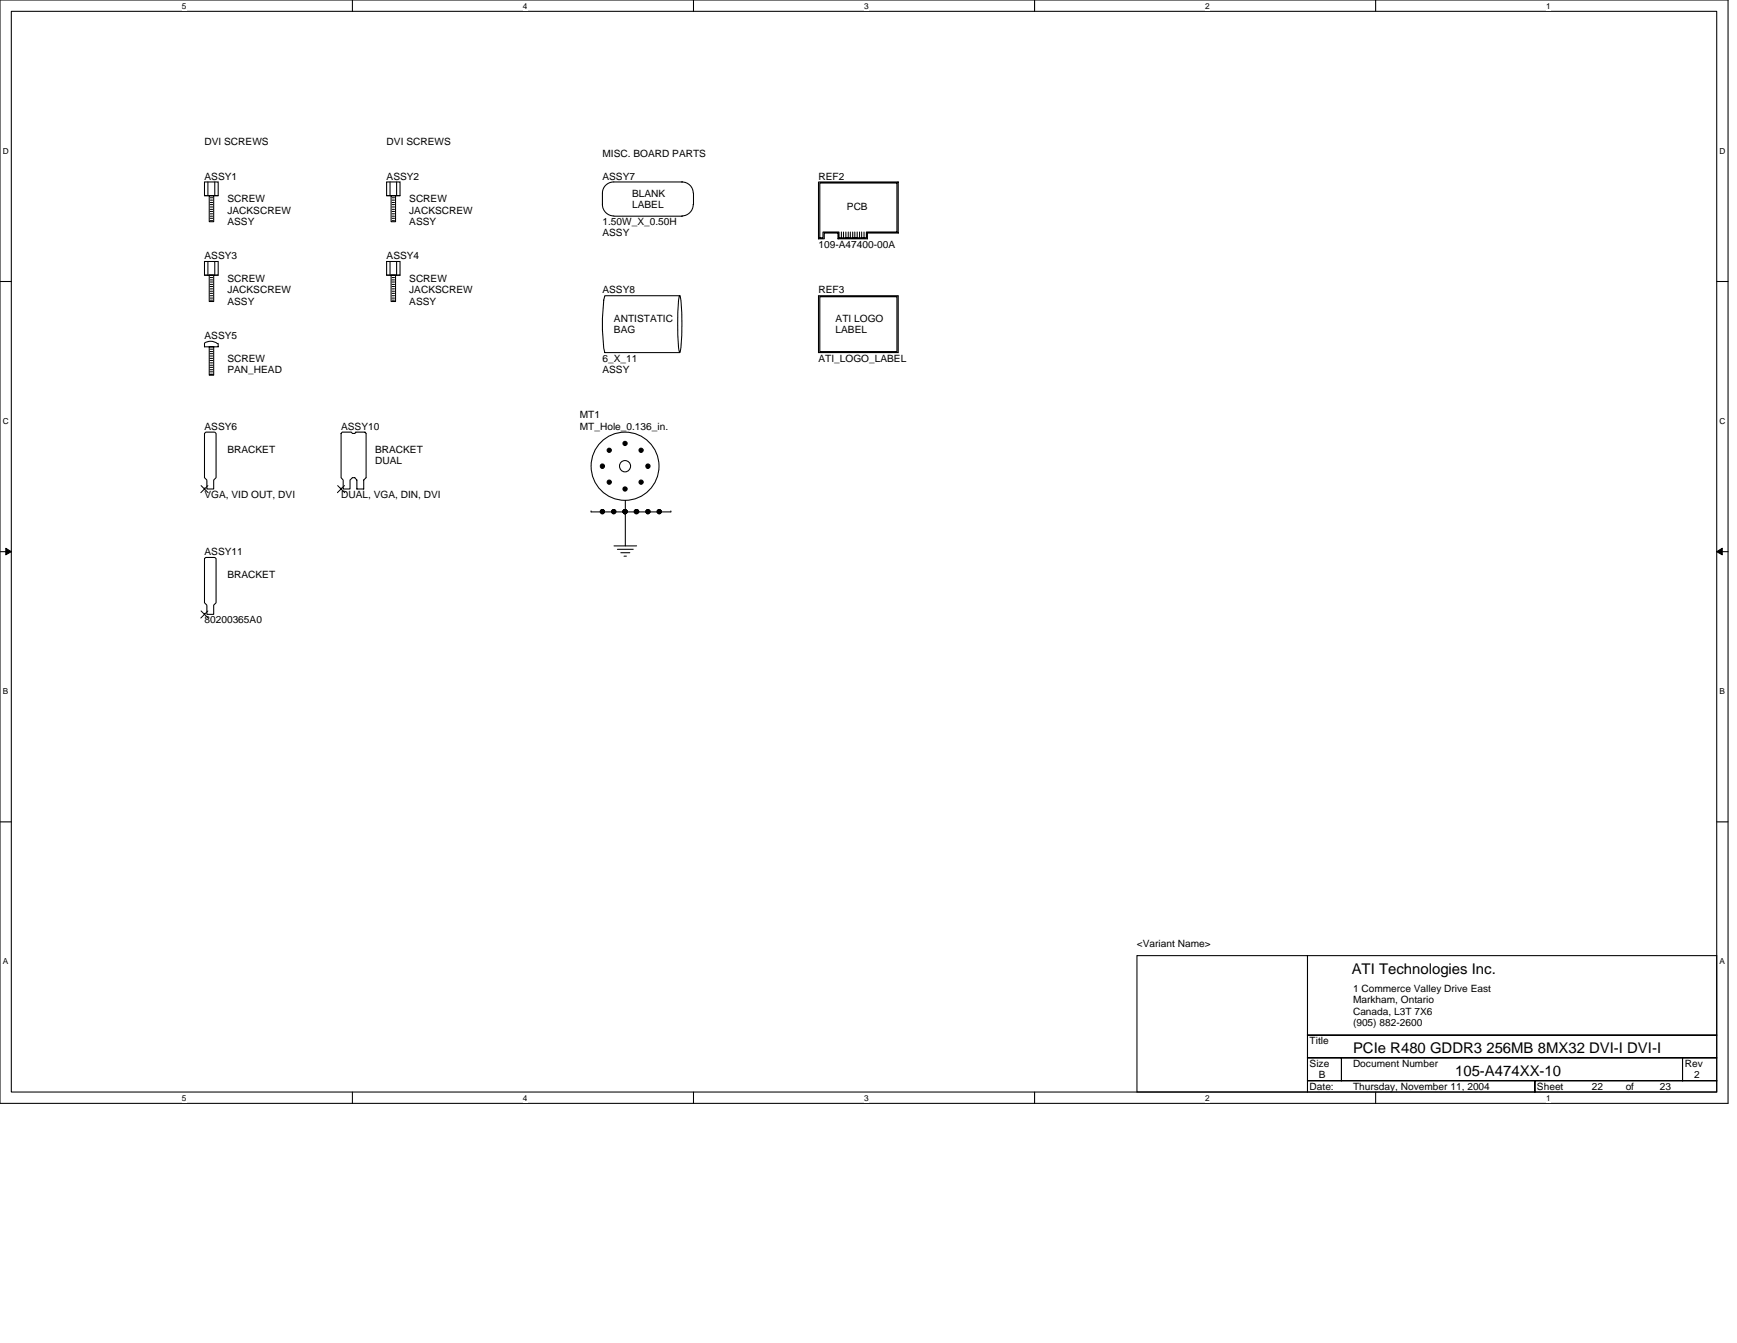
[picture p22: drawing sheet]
<svg xmlns="http://www.w3.org/2000/svg" width="279mm" height="216mm" viewBox="0 0 279 216" stroke-linecap="round" stroke-linejoin="round" font-family="sans-serif">
<defs><g id="words">
<g font-size="2.4">
<text x="217.4" y="156.5">ATI Technologies Inc.</text>
<text x="217.6" y="169.3">PCIe R480 GDDR3 256MB 8MX32 DVI-I DVI-I</text>
<text x="234.1" y="173">105-A474XX-10</text>
</g>
<g font-size="1.6">
<text x="32.9" y="23.4">DVI SCREWS</text>
<text x="62.2" y="23.4">DVI SCREWS</text>
<text x="32.9" y="28.9">ASSY1</text>
<text x="62.2" y="28.9">ASSY2</text>
<text x="96.9" y="28.9">ASSY7</text>
<text x="96.9" y="25.2">MISC. BOARD PARTS</text>
<text x="131.7" y="28.9">REF2</text>
<text x="36.6" y="32.5">SCREW</text>
<text x="36.6" y="34.3">JACKSCREW</text>
<text x="65.8" y="34.3">JACKSCREW</text>
<text x="65.8" y="32.5">SCREW</text>
<text x="101.7" y="33.4">LABEL</text>
<text x="101.7" y="31.6">BLANK</text>
<text x="136.2" y="33.8">PCB</text>
<text x="32.9" y="41.7">ASSY3</text>
<text x="36.6" y="36.2">ASSY</text>
<text x="62.2" y="41.7">ASSY4</text>
<text x="65.8" y="36.2">ASSY</text>
<text x="96.9" y="36.2">1.50W_X_0.50H</text>
<text x="96.9" y="38">ASSY</text>
<text x="131.7" y="39.8">109-A47400-00A</text>
<text x="36.6" y="47.2">JACKSCREW</text>
<text x="36.6" y="45.3">SCREW</text>
<text x="65.8" y="45.3">SCREW</text>
<text x="65.8" y="47.2">JACKSCREW</text>
<text x="96.9" y="47.2">ASSY8</text>
<text x="131.7" y="47.2">REF3</text>
<text x="36.6" y="49">ASSY</text>
<text x="65.8" y="49">ASSY</text>
<text x="98.8" y="51.7">ANTISTATIC</text>
<text x="98.8" y="53.6">BAG</text>
<text x="134.4" y="51.7">ATI LOGO</text>
<text x="134.4" y="53.6">LABEL</text>
<text x="32.9" y="54.5">ASSY5</text>
<text x="36.6" y="59.9">PAN_HEAD</text>
<text x="36.6" y="58.1">SCREW</text>
<text x="96.9" y="58.1">6_X_11</text>
<text x="96.9" y="59.9">ASSY</text>
<text x="131.7" y="58.1">ATI_LOGO_LABEL</text>
<text x="32.9" y="69.1">ASSY6</text>
<text x="54.9" y="69.1">ASSY10</text>
<text x="93.3" y="67.3">MT1</text>
<text x="93.3" y="69.1">MT_Hole_0.136_in.</text>
<text x="36.6" y="72.8">BRACKET</text>
<text x="60.3" y="72.8">BRACKET</text>
<text x="60.3" y="74.6">DUAL</text>
<text x="32.9" y="80.1">VGA, VID OUT, DVI</text>
<text x="54.9" y="80.1">DUAL, VGA, DIN, DVI</text>
<text x="32.9" y="89.2">ASSY11</text>
<text x="36.6" y="92.9">BRACKET</text>
<text x="32.9" y="100.2">80200365A0</text>
<text x="182.9" y="152.3">&lt;Variant Name&gt;</text>
<text x="217.6" y="159.4">1 Commerce Valley Drive East</text>
<text x="217.6" y="161.2">Markham, Ontario</text>
<text x="210.7" y="167.9">Title</text>
<text x="217.6" y="163.1">Canada, L3T 7X6</text>
<text x="217.6" y="164.9">(905) 882-2600</text>
<text x="210.7" y="171.5">Size</text>
<text x="212.1" y="173.4">B</text>
<text x="217.6" y="171.5">Document Number</text>
<text x="271" y="171.5">Rev</text>
<text x="272.5" y="173.4">2</text>
<text x="210.7" y="175.2">Date:</text>
<text x="217.6" y="175.2">Thursday, November 11, 2004</text>
<text x="247.2" y="175.2">Sheet</text>
<text x="256" y="175.2">22</text>
<text x="261.5" y="175.2">of</text>
<text x="267" y="175.2">23</text>
</g>
<g font-size="1.3">
<text x="29.3" y="1.4">5</text>
<text x="84.1" y="1.4">4</text>
<text x="139" y="1.4">3</text>
<text x="193.8" y="1.4">2</text>
<text x="248.7" y="1.4">1</text>
<text x=".5" y="24.7">D</text>
<text x="276.6" y="24.7">D</text>
<text x=".5" y="68.2">C</text>
<text x="276.6" y="68.2">C</text>
<text x=".5" y="111.6">B</text>
<text x="276.6" y="111.6">B</text>
<text x=".5" y="155">A</text>
<text x="276.6" y="155">A</text>
<text x="29.3" y="177">5</text>
<text x="84.1" y="177">4</text>
<text x="139" y="177">3</text>
<text x="193.8" y="177">2</text>
<text x="248.7" y="177">1</text>
</g>
</g></defs>
<path d="M0 0h278v177.4h-278zM1.8 1.8h274.3v173.8h-274.3z" fill="none" stroke="#000" stroke-width=".17"/>
<g fill="#fff">
<path d="M29.3 .2h.7v1.5h-.7z"/>
<path d="M29.3 175.8h.7v1.4h-.7z"/>
</g>
<path d="M56.7 0v1.8M56.7 175.6v1.8" fill="none" stroke="#000" stroke-width=".17"/>
<g fill="#fff">
<path d="M84.1 .2h.7v1.5h-.7z"/>
<path d="M84.1 175.8h.7v1.4h-.7z"/>
</g>
<path d="M111.5 0v1.8M111.5 175.6v1.8" fill="none" stroke="#000" stroke-width=".17"/>
<g fill="#fff">
<path d="M139 .2h.7v1.5h-.7z"/>
<path d="M139 175.8h.7v1.4h-.7z"/>
</g>
<path d="M166.4 0v1.8M166.4 175.6v1.8" fill="none" stroke="#000" stroke-width=".17"/>
<g fill="#fff">
<path d="M193.8 .2h.8v1.5h-.8z"/>
<path d="M193.8 175.8h.8v1.4h-.8z"/>
</g>
<path d="M221.3 0v1.8M221.3 175.6v1.8" fill="none" stroke="#000" stroke-width=".17"/>
<g fill="#fff">
<path d="M248.7 .2h.7v1.5h-.7z"/>
<path d="M248.7 175.8h.7v1.4h-.7z"/>
<path d="M.5 23.5h.9v1.5h-.9z"/>
<path d="M276.6 23.5h.9v1.5h-.9z"/>
<path d="M.5 67h.9v1.5h-.9z"/>
<path d="M276.6 67h.9v1.5h-.9z"/>
</g>
<path d="M0 45.3h1.8M276.1 45.3h1.9" fill="none" stroke="#000" stroke-width=".17"/>
<g fill="#fff">
<path d="M.5 110.4h.8v1.5h-.8z"/>
<path d="M276.6 110.4h.9v1.5h-.9z"/>
</g>
<path d="M0 88.7h1.8M276.1 88.7h1.9" fill="none" stroke="#000" stroke-width=".17"/>
<path d="M.9 88.1l.9 .6-.9 .5zM276.1 88.7l.9-.6v1.1z" fill="#000" stroke="#000" stroke-width=".16"/>
<g fill="#fff">
<path d="M.5 153.8h.8v1.5h-.8z"/>
<path d="M276.6 153.8h.8v1.5h-.8z"/>
</g>
<g fill="none" stroke="#000" stroke-width=".17">
<path d="M32.9 29.3h2.2v2.2h-2.2zM32.9 31.5h2.2M33.4 29.3v2.2M33.7 31.5h.7v4.1h-.7zM33.8 31.8h.4M33.8 32.2h.4M33.8 32.6h.4M33.8 32.9h.4M33.8 33.3h.4M33.8 33.7h.4M33.8 34h.4M33.8 34.4h.4"/>
<path d="M33.8 34.8h.4M33.8 35.1h.4M33.8 35.5h.4M34.5 29.3v2.2M62.2 29.3h2.1v2.2h-2.1zM62.2 31.5h2.1M62.7 29.3v2.2M62.9 31.5h.7v4.1h-.7zM63.1 31.8h.4M63.1 32.2h.4M63.1 32.6h.4M63.1 32.9h.4"/>
<path d="M63.1 33.3h.4M63.1 33.7h.4M63.1 34h.4M63.1 34.4h.4M63.1 34.8h.4M63.1 35.1h.4M63.1 35.5h.4M63.8 29.3v2.2M96.9 32.9a1.83 1.83 0 0 0 1.8 1.8M96.9 31.1v1.8M98.7 29.3a1.8 1.8 0 0 0-1.8 1.7M98.8 34.8h10.9"/>
<path d="M98.8 29.3h10.9M109.7 29.3a1.8 1.8 0 0 1 1.8 1.7M111.5 32.9a1.83 1.83 0 0 1-1.8 1.8M111.5 31.1v1.8M131.7 29.3h12.8v8.2h-5v.9h-4.7v-.9h-2.2v.9h-.9zM131.9 29.4h12.4v7.9h-4.9v.9h-4.4v-.9h-2.6v.9h-.5zM135.3 37.3v.9M135.7 37.3v.9M136.1 37.3v.9M136.4 37.3v.9M136.8 37.3v.9M137.2 37.3v.9"/>
<path d="M137.5 37.3v.9M137.9 37.3v.9M138.3 37.3v.9M138.6 37.3v.9M139 37.3v.9M32.9 42h2.2v2.2h-2.2zM32.9 55.2a1.77 1.77 0 0 1 2.1 0M32.9 44.2h2.2M32.9 55.2v.6h2.2v-.6M33.4 42v2.2M33.7 55.8h.7v4.5h-.7zM33.7 44.2h.7v4.3h-.7z"/>
<path d="M33.8 44.6h.4M33.8 45h.4M33.8 45.3h.4M33.8 45.7h.4M33.8 46.1h.4M33.8 46.4h.4M33.8 46.8h.4M33.8 47.2h.4M33.8 47.5h.4M33.8 47.9h.4M33.8 48.3h.4M33.8 56.1h.4"/>
<path d="M33.8 56.5h.4M33.8 56.9h.4M33.8 57.2h.4M33.8 57.6h.4M33.8 58h.4M33.8 58.3h.4M33.8 58.7h.4M33.8 59.1h.4M33.8 59.4h.4M33.8 59.8h.4M34.5 42v2.2M62.2 42h2.1v2.2h-2.1z"/>
<path d="M62.2 44.2h2.1M62.7 42v2.2M62.9 44.2h.7v4.3h-.7zM63.1 44.6h.4M63.1 45h.4M63.1 45.3h.4M63.1 45.7h.4M63.1 46.1h.4M63.1 46.4h.4M63.1 46.8h.4M63.1 47.2h.4M63.1 47.5h.4"/>
<path d="M63.1 47.9h.4M63.1 48.3h.4M63.8 42v2.2M109.3 47.5a30.7 30.7 0 0 1 0 9.1 19.9 19.9 0 0 1-.3-5.6l.1-2.5zM109.3 47.5h-12a26.5 26.5 0 0 0 0 9.2h12M131.7 47.5h12.8v9.2h-12.8zM131.9 47.7h12.4v8.8h-12.4zM32.9 69.7l.2-.2h1.4l.3 .2v7.1l-.4 .4v1.4h-1.1v-1.4l-.4-.4zM32.9 78.6h.1M33.8 60.2h.4M54.9 78.6h.1M55 69.5h1.5l.2 .2h.4l.1-.2h1.5l.2 .2v7.1l-.4 .4v1.4h-1.1v-1.4l-.3-.4h-.4l-.4 .4v1.4h-1.1v-1.4l-.3-.4v-7.1z"/>
<path d="M32.9 89.8l.2-.2h1.4l.3 .2v7.1l-.4 .4v1.5h-1.1v-1.5l-.4-.4zM32.9 98.8h.1M95.1 82.3h.1M95.1 82.3h12.8M96.9 82.3h.1M98.8 82.3h.1M98.8 87.8h3.6M99.3 88.3h2.6M99.9 88.9h1.4M100.4 89.4h.4M100.6 82.3h.1M100.6 80.5v7.3"/>
<path d="M102.4 82.3h.1M104.2 82.3h.1M106 82.3h.1M107.9 82.3h.1M0 132.1h1.8M276.1 132.1h1.9M182.9 153.6h27.4v22h-27.4zM210.3 153.6h65.8v12.8h-65.8zM210.3 166.4h65.8v3.7h-65.8zM210.3 170.1h5.5v3.6h-5.5zM210.3 173.7h36.6v1.9h-36.6zM215.8 170.1h54.8v3.6h-54.8z"/>
<path d="M246.9 173.7h29.2v1.9h-29.2zM270.6 170.1h5.5v3.6h-5.5z"/>
<circle cx="100.5" cy="74.9" r="5.5"/>
<circle cx="100.5" cy="74.9" r=".9"/>
</g>
<g fill="#000" stroke="#000" stroke-width=".17">
<circle cx="96.9" cy="74.9" r=".35"/>
<circle cx="98" cy="72.4" r=".34"/>
<circle cx="98" cy="77.5" r=".34"/>
<circle cx="100.5" cy="71.3" r=".34"/>
<circle cx="100.5" cy="78.6" r=".34"/>
<circle cx="103.1" cy="72.4" r=".34"/>
<circle cx="103.1" cy="77.5" r=".34"/>
<circle cx="104.2" cy="74.9" r=".35"/>
<circle cx="96.9" cy="82.2" r=".34"/>
<circle cx="98.7" cy="82.2" r=".34"/>
<circle cx="100.5" cy="82.2" r=".34"/>
<circle cx="102.4" cy="82.2" r=".36"/>
<circle cx="104.2" cy="82.2" r=".34"/>
<circle cx="106" cy="82.2" r=".34"/>
</g>
<path d="M32.3 78.1l1.2 1.1M33.4 78.1l-1.1 1.1M54.3 78.1l1.2 1.1M55.4 78.1l-1.1 1.1M32.3 98.2l1.2 1.2M33.4 98.2l-1.1 1.2" fill="none" stroke="#000" stroke-width=".16"/>
<use href="#words"/>
</svg>
